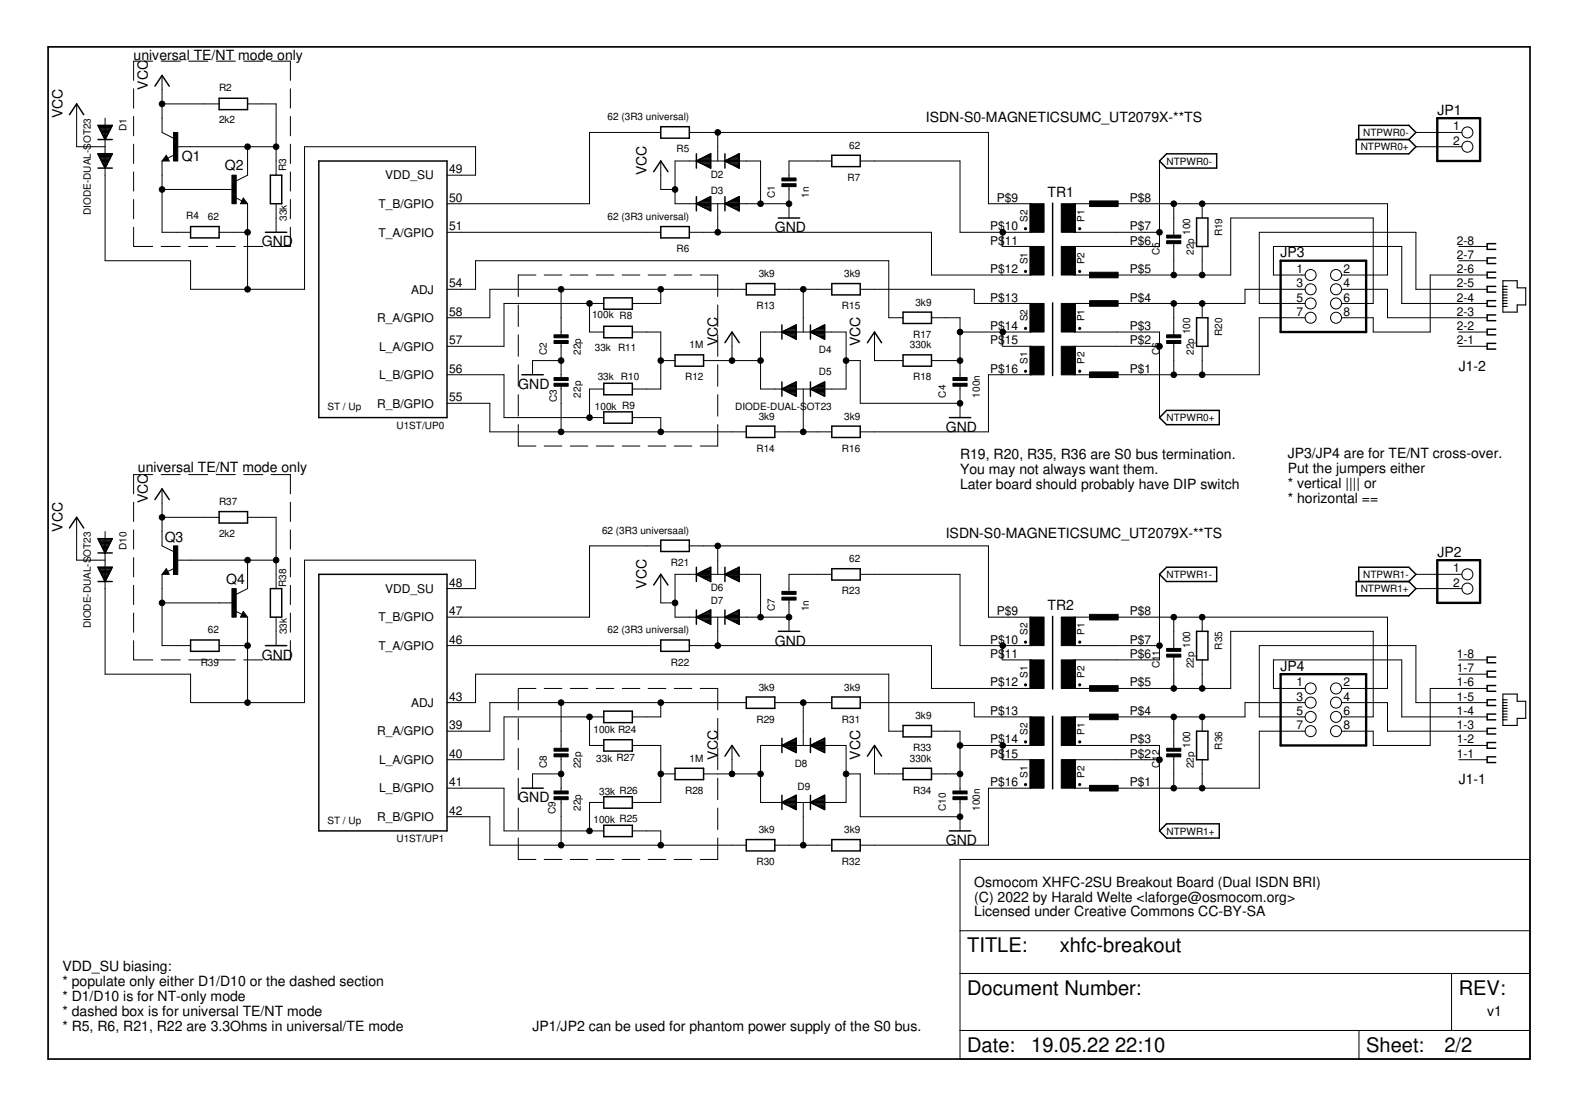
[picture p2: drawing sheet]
<svg xmlns="http://www.w3.org/2000/svg" width="297mm" height="210mm" viewBox="0 0 297 210" stroke-linecap="round" stroke-linejoin="round" font-family="sans-serif">
<defs><g id="words">
<g font-size="3.8">
<text x="182.2" y="179.2">TITLE:</text>
<text x="199.6" y="179.2">xhfc-breakout</text>
<text x="182.2" y="187.3">Document Number:</text>
<text x="274.8" y="187.3">REV:</text>
<text x="182.2" y="198">Date:</text>
<text x="194.2" y="198">19.05.22</text>
<text x="210" y="198">22:10</text>
<text x="257.3" y="198">Sheet:</text>
<text x="272.1" y="198">2/2</text>
</g>
<g font-size="2.6">
<text x="25.2" y="11.2">universal TE/NT mode only</text>
<text x="27.8" y="16.9" transform="rotate(-90 27.8 16.9)">VCC</text>
<text x="11.7" y="22.3" transform="rotate(-90 11.7 22.3)">VCC</text>
<text x="174.4" y="22.9">ISDN-S0-MAGNETICSUMC_UT2079X-**TS</text>
<text x="270.7" y="21.6">JP1</text>
<text x="34.2" y="30.3">Q1</text>
<text x="42.3" y="31.9">Q2</text>
<text x="121.8" y="33" transform="rotate(-90 121.8 33)">VCC</text>
<text x="197.3" y="37">TR1</text>
<text x="49.3" y="46.4">GND</text>
<text x="145.9" y="43.7">GND</text>
<text x="241.2" y="48.4">JP3</text>
<text x="135.2" y="65.2" transform="rotate(-90 135.2 65.2)">VCC</text>
<text x="162" y="65.2" transform="rotate(-90 162 65.2)">VCC</text>
<text x="274.8" y="69.8">J1-2</text>
<text x="97.6" y="73.2">GND</text>
<text x="178.1" y="81.3">GND</text>
<text x="26" y="88.8">universal TE/NT mode only</text>
<text x="180.8" y="86.4">R19, R20, R35, R36 are S0 bus termination.</text>
<text x="180.8" y="89.2">You may not always want them.</text>
<text x="242.6" y="86.3">JP3/JP4 are for TE/NT cross-over.</text>
<text x="242.6" y="89.1">Put the jumpers either</text>
<text x="27.8" y="94.7" transform="rotate(-90 27.8 94.7)">VCC</text>
<text x="180.8" y="92">Later board should probably have DIP switch</text>
<text x="242.6" y="91.9">* vertical |||| or</text>
<text x="242.6" y="94.7">* horizontal ==</text>
<text x="11.7" y="100.1" transform="rotate(-90 11.7 100.1)">VCC</text>
<text x="31" y="102">Q3</text>
<text x="178.1" y="101.3">ISDN-S0-MAGNETICSUMC_UT2079X-**TS</text>
<text x="270.7" y="104.8">JP2</text>
<text x="42.6" y="110">Q4</text>
<text x="121.8" y="110.8" transform="rotate(-90 121.8 110.8)">VCC</text>
<text x="197.3" y="114.8">TR2</text>
<text x="49.3" y="124.2">GND</text>
<text x="145.9" y="121.5">GND</text>
<text x="241.2" y="126.2">JP4</text>
<text x="135.2" y="143" transform="rotate(-90 135.2 143)">VCC</text>
<text x="162" y="143" transform="rotate(-90 162 143)">VCC</text>
<text x="274.8" y="147.6">J1-1</text>
<text x="97.6" y="151.1">GND</text>
<text x="178.1" y="159.1">GND</text>
<text x="183.5" y="166.9">Osmocom XHFC-2SU Breakout Board (Dual ISDN BRI)</text>
<text x="183.5" y="169.7">(C) 2022 by Harald Welte &lt;laforge@osmocom.org&gt;</text>
<text x="183.5" y="172.5">Licensed under Creative Commons CC-BY-SA</text>
<text x="11.7" y="182.7">VDD_SU biasing:</text>
<text x="11.7" y="185.6">* populate only either D1/D10 or the dashed section</text>
<text x="11.7" y="188.4">* D1/D10 is for NT-only mode</text>
<text x="11.7" y="191.2">* dashed box is for universal TE/NT mode</text>
<text x="280.1" y="191.3">v1</text>
<text x="11.7" y="194">* R5, R6, R21, R22 are 3.3Ohms in universal/TE mode</text>
<text x="100.3" y="194">JP1/JP2 can be used for phantom power supply of the S0 bus.</text>
</g>
<g font-size="2.3">
<text x="273.7" y="24.6">1</text>
<text x="273.7" y="27.2">2</text>
<text x="72.6" y="33.8">VDD_SU</text>
<text x="84.6" y="32.6">49</text>
<text x="71.3" y="39.2">T_B/GPIO</text>
<text x="84.6" y="38">50</text>
<text x="187.8" y="38">P$9</text>
<text x="212.8" y="38">P$8</text>
<text x="71.3" y="44.5">T_A/GPIO</text>
<text x="84.6" y="43.3">51</text>
<text x="186.5" y="46">P$</text>
<text x="186.5" y="43.3">P$10</text>
<text x="189.3" y="46">11</text>
<text x="212.8" y="43.3">P$7</text>
<text x="212.8" y="46">P$6</text>
<text x="274.4" y="46">2-8</text>
<text x="186.5" y="51.4">P$12</text>
<text x="212.8" y="51.4">P$5</text>
<text x="244.2" y="51.4">1</text>
<text x="253.1" y="51.4">2</text>
<text x="274.4" y="51.4">2-6</text>
<text x="274.4" y="48.7">2-7</text>
<text x="77.5" y="55.3">ADJ</text>
<text x="84.6" y="54.1">54</text>
<text x="84.6" y="59.4">58</text>
<text x="186.5" y="56.8">P$13</text>
<text x="212.8" y="56.8">P$4</text>
<text x="244.2" y="54.1">3</text>
<text x="244.2" y="56.8">5</text>
<text x="244.2" y="59.4">7</text>
<text x="253.1" y="54.1">4</text>
<text x="253.1" y="56.8">6</text>
<text x="253.1" y="59.4">8</text>
<text x="274.4" y="59.4">2-3</text>
<text x="274.4" y="56.8">2-4</text>
<text x="274.4" y="54.1">2-5</text>
<text x="71" y="60.6">R_A/GPIO</text>
<text x="71.4" y="66">L_A/GPIO</text>
<text x="84.6" y="64.8">57</text>
<text x="186.5" y="64.8">P$</text>
<text x="186.5" y="62.1">P$14</text>
<text x="189.3" y="64.8">15</text>
<text x="212.8" y="62.1">P$3</text>
<text x="212.8" y="64.8">P$2</text>
<text x="274.4" y="64.8">2-1</text>
<text x="274.4" y="62.1">2-2</text>
<text x="71.4" y="71.4">L_B/GPIO</text>
<text x="84.6" y="70.2">56</text>
<text x="186.5" y="70.2">P$16</text>
<text x="212.8" y="70.2">P$1</text>
<text x="71" y="76.7">R_B/GPIO</text>
<text x="84.6" y="75.5">55</text>
<text x="273.7" y="107.8">1</text>
<text x="72.6" y="111.6">VDD_SU</text>
<text x="84.6" y="110.4">48</text>
<text x="273.7" y="110.4">2</text>
<text x="71.3" y="117">T_B/GPIO</text>
<text x="84.6" y="115.8">47</text>
<text x="187.8" y="115.8">P$9</text>
<text x="212.8" y="115.8">P$8</text>
<text x="71.3" y="122.3">T_A/GPIO</text>
<text x="84.6" y="121.2">46</text>
<text x="186.5" y="123.9">P$</text>
<text x="186.5" y="121.2">P$10</text>
<text x="189.3" y="123.9">11</text>
<text x="212.8" y="121.2">P$7</text>
<text x="212.8" y="123.9">P$6</text>
<text x="274.4" y="123.9">1-8</text>
<text x="84.6" y="131.9">43</text>
<text x="186.5" y="129.2">P$12</text>
<text x="212.8" y="129.2">P$5</text>
<text x="244.2" y="129.2">1</text>
<text x="244.2" y="131.9">3</text>
<text x="253.1" y="129.2">2</text>
<text x="253.1" y="131.9">4</text>
<text x="274.4" y="131.9">1-5</text>
<text x="274.4" y="129.2">1-6</text>
<text x="274.4" y="126.5">1-7</text>
<text x="77.5" y="133.1">ADJ</text>
<text x="84.6" y="137.3">39</text>
<text x="186.5" y="134.6">P$13</text>
<text x="212.8" y="134.6">P$4</text>
<text x="244.2" y="134.6">5</text>
<text x="244.2" y="137.3">7</text>
<text x="253.1" y="134.6">6</text>
<text x="253.1" y="137.3">8</text>
<text x="274.4" y="137.3">1-3</text>
<text x="274.4" y="134.6">1-4</text>
<text x="71" y="138.4">R_A/GPIO</text>
<text x="71.4" y="143.8">L_A/GPIO</text>
<text x="84.6" y="142.6">40</text>
<text x="186.5" y="142.6">P$</text>
<text x="186.5" y="140">P$14</text>
<text x="189.3" y="142.6">15</text>
<text x="212.8" y="140">P$3</text>
<text x="212.8" y="142.6">P$2</text>
<text x="274.4" y="142.6">1-1</text>
<text x="274.4" y="140">1-2</text>
<text x="71.4" y="149.2">L_B/GPIO</text>
<text x="84.6" y="148">41</text>
<text x="186.5" y="148">P$16</text>
<text x="212.8" y="148">P$1</text>
<text x="71" y="154.6">R_B/GPIO</text>
<text x="84.6" y="153.4">42</text>
</g>
<g font-size="1.9">
<text x="41.3" y="17.2">R2</text>
<text x="41.3" y="23.2">2k2</text>
<text x="114.4" y="22.6">62 (3R3 universal)</text>
<text x="23.8" y="24.7" transform="rotate(-90 23.8 24.7)">D1</text>
<text x="127.4" y="28.7">R5</text>
<text x="159.9" y="28">62</text>
<text x="256.3" y="28.3">NTPWR0+</text>
<text x="256.8" y="25.6">NTPWR0-</text>
<text x="53.9" y="32.2" transform="rotate(-90 53.9 32.2)">R3</text>
<text x="133.9" y="33.5">D2</text>
<text x="159.6" y="34.1">R7</text>
<text x="219.7" y="31">NTPWR0-</text>
<text x="17.1" y="40.5" transform="rotate(-90 17.1 40.5)">DIODE-DUAL-SOT23</text>
<text x="35.1" y="41.3">R4</text>
<text x="39.2" y="41.4">62</text>
<text x="54" y="41.6" transform="rotate(-90 54 41.6)">33k</text>
<text x="114.4" y="41.4">62 (3R3 universal)</text>
<text x="133.9" y="36.5">D3</text>
<text x="145.9" y="37.3" transform="rotate(-90 145.9 37.3)">C1</text>
<text x="152.4" y="37.3" transform="rotate(-90 152.4 37.3)">1n</text>
<text x="193.6" y="41.7" transform="rotate(-90 193.6 41.7)">S2</text>
<text x="204.3" y="41.7" transform="rotate(-90 204.3 41.7)">P1</text>
<text x="127.4" y="47.5">R6</text>
<text x="224.2" y="44.2" transform="rotate(-90 224.2 44.2)">100</text>
<text x="230.2" y="44.5" transform="rotate(-90 230.2 44.5)">R19</text>
<text x="142.9" y="52.2">3k9</text>
<text x="159" y="52.2">3k9</text>
<text x="193.6" y="49.8" transform="rotate(-90 193.6 49.8)">S1</text>
<text x="204.3" y="49.8" transform="rotate(-90 204.3 49.8)">P2</text>
<text x="218.4" y="48" transform="rotate(-90 218.4 48)">C5</text>
<text x="224.8" y="48" transform="rotate(-90 224.8 48)">22p</text>
<text x="111.5" y="59.9">100k R8</text>
<text x="142.5" y="58.2">R13</text>
<text x="158.6" y="58.2">R15</text>
<text x="172.4" y="57.5">3k9</text>
<text x="116.4" y="66">R11</text>
<text x="129.9" y="65.6">1M</text>
<text x="171.4" y="65.6">330k</text>
<text x="172" y="63.6">R17</text>
<text x="193.6" y="60.5" transform="rotate(-90 193.6 60.5)">S2</text>
<text x="204.3" y="60.5" transform="rotate(-90 204.3 60.5)">P1</text>
<text x="224.2" y="63" transform="rotate(-90 224.2 63)">100</text>
<text x="230.2" y="63.3" transform="rotate(-90 230.2 63.3)">R20</text>
<text x="103" y="66.8" transform="rotate(-90 103 66.8)">C2</text>
<text x="109.4" y="66.8" transform="rotate(-90 109.4 66.8)">22p</text>
<text x="112" y="66.1">33k</text>
<text x="112.6" y="71.5">33k</text>
<text x="116.9" y="71.6">R10</text>
<text x="129.1" y="71.6">R12</text>
<text x="154.3" y="66.5">D4</text>
<text x="154.3" y="70.6">D5</text>
<text x="172" y="71.6">R18</text>
<text x="193.6" y="68.5" transform="rotate(-90 193.6 68.5)">S1</text>
<text x="204.3" y="68.5" transform="rotate(-90 204.3 68.5)">P2</text>
<text x="218.4" y="66.8" transform="rotate(-90 218.4 66.8)">C6</text>
<text x="224.8" y="66.8" transform="rotate(-90 224.8 66.8)">22p</text>
<text x="61.7" y="77.3">ST / Up</text>
<text x="104.9" y="75.7" transform="rotate(-90 104.9 75.7)">C3</text>
<text x="109.4" y="74.8" transform="rotate(-90 109.4 74.8)">22p</text>
<text x="112.1" y="77.1">100k R9</text>
<text x="138.5" y="77.3">DIODE-DUAL-SOT23</text>
<text x="178.1" y="74.8" transform="rotate(-90 178.1 74.8)">C4</text>
<text x="184.6" y="74.8" transform="rotate(-90 184.6 74.8)">100n</text>
<text x="74.7" y="80.7">U1ST/UP0</text>
<text x="142.9" y="79">3k9</text>
<text x="159" y="79">3k9</text>
<text x="219.7" y="79.3">NTPWR0+</text>
<text x="142.5" y="85">R14</text>
<text x="158.6" y="85">R16</text>
<text x="41.3" y="95">R37</text>
<text x="41.3" y="101">2k2</text>
<text x="113.4" y="100.5">62 (3R3 universaal)</text>
<text x="23.8" y="103.5" transform="rotate(-90 23.8 103.5)">D10</text>
<text x="126.4" y="106.5">R21</text>
<text x="159.9" y="105.8">62</text>
<text x="53.9" y="110.5" transform="rotate(-90 53.9 110.5)">R38</text>
<text x="133.9" y="111.3">D6</text>
<text x="133.9" y="113.8">D7</text>
<text x="158.6" y="111.9">R23</text>
<text x="219.7" y="108.8">NTPWR1-</text>
<text x="256.3" y="111.5">NTPWR1+</text>
<text x="256.8" y="108.8">NTPWR1-</text>
<text x="17.1" y="118.3" transform="rotate(-90 17.1 118.3)">DIODE-DUAL-SOT23</text>
<text x="39.2" y="119.3">62</text>
<text x="54" y="119.4" transform="rotate(-90 54 119.4)">33k</text>
<text x="114.4" y="119.3">62 (3R3 universal)</text>
<text x="145.9" y="115.1" transform="rotate(-90 145.9 115.1)">C7</text>
<text x="152.4" y="115.1" transform="rotate(-90 152.4 115.1)">1n</text>
<text x="193.6" y="119.5" transform="rotate(-90 193.6 119.5)">S2</text>
<text x="204.3" y="119.5" transform="rotate(-90 204.3 119.5)">P1</text>
<text x="37.8" y="125.3">R39</text>
<text x="126.4" y="125.3">R22</text>
<text x="218.4" y="125.8" transform="rotate(-90 218.4 125.8)">C11</text>
<text x="224.2" y="122" transform="rotate(-90 224.2 122)">100</text>
<text x="224.8" y="125.8" transform="rotate(-90 224.8 125.8)">22p</text>
<text x="230.2" y="122.3" transform="rotate(-90 230.2 122.3)">R35</text>
<text x="142.9" y="130">3k9</text>
<text x="159" y="130">3k9</text>
<text x="193.6" y="127.6" transform="rotate(-90 193.6 127.6)">S1</text>
<text x="204.3" y="127.6" transform="rotate(-90 204.3 127.6)">P2</text>
<text x="142.5" y="136">R29</text>
<text x="158.6" y="136">R31</text>
<text x="172.4" y="135.4">3k9</text>
<text x="111.8" y="138">100k R24</text>
<text x="112.3" y="143.4">33k R27</text>
<text x="129.9" y="143.4">1M</text>
<text x="171.4" y="143.4">330k</text>
<text x="172" y="141.4">R33</text>
<text x="193.6" y="138.3" transform="rotate(-90 193.6 138.3)">S2</text>
<text x="204.3" y="138.3" transform="rotate(-90 204.3 138.3)">P1</text>
<text x="224.2" y="140.8" transform="rotate(-90 224.2 140.8)">100</text>
<text x="230.2" y="141.1" transform="rotate(-90 230.2 141.1)">R36</text>
<text x="103" y="144.6" transform="rotate(-90 103 144.6)">C8</text>
<text x="109.4" y="144.6" transform="rotate(-90 109.4 144.6)">22p</text>
<text x="112.8" y="149.6">33k R26</text>
<text x="129.1" y="149.4">R28</text>
<text x="149.7" y="144.3">D8</text>
<text x="150.2" y="148.6">D9</text>
<text x="172" y="149.4">R34</text>
<text x="193.6" y="146.4" transform="rotate(-90 193.6 146.4)">S1</text>
<text x="204.3" y="146.4" transform="rotate(-90 204.3 146.4)">P2</text>
<text x="218.4" y="144.6" transform="rotate(-90 218.4 144.6)">C12</text>
<text x="224.8" y="144.6" transform="rotate(-90 224.8 144.6)">22p</text>
<text x="61.7" y="155.1">ST / Up</text>
<text x="104.6" y="153.2" transform="rotate(-90 104.6 153.2)">C9</text>
<text x="109.4" y="152.7" transform="rotate(-90 109.4 152.7)">22p</text>
<text x="111.8" y="154.9">100k R25</text>
<text x="178.1" y="152.7" transform="rotate(-90 178.1 152.7)">C10</text>
<text x="184.6" y="152.7" transform="rotate(-90 184.6 152.7)">100n</text>
<text x="74.7" y="158.6">U1ST/UP1</text>
<text x="142.9" y="156.8">3k9</text>
<text x="159" y="156.8">3k9</text>
<text x="219.7" y="157.1">NTPWR1+</text>
<text x="142.5" y="162.9">R30</text>
<text x="158.6" y="162.9">R32</text>
</g>
</g></defs>
<g fill="none" stroke="#000" stroke-width=".19">
<path d="M14.4 19.6v8h5.4M25.2 16.7v3.7M28.8 11.5h-3.6v3.6M30.4 11.5h3.6M30.5 14.2v10.7l2.2 1.1M30.5 19.6h10.8M35.5 11.5h3.6M40.7 11.5h3.6M45.9 11.5h3.6M46.6 19.6h5.4v13.4M51.1 11.5h3.6v3.6M54.7 16.7v3.7"/>
<path d="M19.8 22.2v26.9h16.1v5.4h21.5v-26.9h32.2v5.4h-5.4M25.2 21.9v3.7M25.2 27.2v3.6M25.2 32.4v3.6M25.2 37.6v3.6M30.5 30.3v13.4h5.4M30.5 35.7h13.4M31.3 29.2l.6 1.1h-1.4zM32.9 29.1l-1.3 .7M33.2 27.6h18.8M44.3 37.2l1.3 .6M45.8 37.3l.8 1.1h-1.3z"/>
<path d="M46.6 27.6v5.4l-2.1 1.1M46.6 38.4v16.1M52 38.4v5.3M54.7 21.9v3.7M54.7 27.2v3.6M54.7 32.4v3.6M54.7 37.6v3.6M124.5 24.9h-13.5v13.5h-26.8M124.5 30.3v5.4h2.6M129.8 24.9h56.4v13.5h8M135.2 24.9v5.4M135.2 38.4v5.3"/>
<path d="M143.3 38.4v-8.1h-16.2v8.1h21.5M148.6 34.9v6.1M156.7 30.3h-8.1v3.5M162 30.3h18.8v13.4h13.4M202.3 38.4h59v13.4h-8.6M218.4 30.3v16.1h-16.1M221.1 38.4v6.1M226.4 38.4v2.6M266.7 27.6h8.7M266.7 24.9h8.7M25.2 42.8v3.6h3.6M30.4 46.4h3.6"/>
<path d="M35.5 46.4h3.6M40.7 46.4h3.6M41.3 43.7h5.3M45.9 46.4h3.6M54.7 42.8v3.6h-3.6M84.2 43.7h40.3M84.2 54.5h5.4v-5.4h77.8v10.7h2.7M97.6 57.4v4M100.9 51.8h-3.3v4M102.5 51.8h3.3M105.7 54.5v8.8M107.4 51.8h3.3"/>
<path d="M111 57.1v5.4h2.7M112.3 51.8h3.3M113.7 57.1h-18.8v8.1h-10.7M117.2 51.8h3.3M122.1 51.8h3.3M124.5 54.5v2.6h-5.4M127 51.8h3.3M129.8 43.7h45.7v8.1h18.7M131.9 51.8h3.3v4M135.2 57.4v4M140.6 54.5h-48.3v5.3h-8.1M145.9 54.5h10.8"/>
<path d="M151.3 54.5v8M162 54.5h21.5v2.6h10.7M175.5 59.8h5.3v11.6M188.9 43.7v2.7h5.3M202.3 51.8h29.5v-10.8h26.9v16.1h-6M202.3 43.7h16.1M221.1 45.6v6.2M221.1 57.1v6.2M226.4 46.4v5.4M226.4 57.1v2.7M245.8 51.8h-5.9v-5.4h24.1v10.7h16.1M245.8 54.5h-11.3v2.6h-32.2"/>
<path d="M245.8 59.8h-8.6v10.7h-34.9M252.7 54.5h8.6v5.3h18.8M274.8 46.4h5.3M274.8 49.1h5.3M280.1 51.8h-10.7v10.7h-10.7v-2.7h-6M280.1 54.5h-13.4v-10.8h-29.5v13.4h8.6M84.2 70.5h10.7v8.1h18.8M84.2 75.9h8.1v5.4h48.3M97.6 63v4.1M97.6 68.7v4M97.6 74.3v4M97.6 79.9v4.1h3.3"/>
<path d="M105.7 64.4v7M105.7 72.4v8.9M105.7 67.9h-5.4v2.6M113.7 73.2h-2.7v5.4M119.1 62.5h5.4v10.7h-5.4M119.1 78.6h5.4v2.7M124.5 67.9h2.6M132.5 67.9h10.8M135.2 79.9v4.1h-3.3M135.2 63v4.1M135.2 68.7v4M135.2 74.3v4"/>
<path d="M137.9 62.5v5.4M143.3 62.5h16.1v10.7h-16.1zM151.3 73.2v8.1M159.4 67.9h2.6v8h18.8M164.7 62.5v5.4h5.4M175.5 67.9h5.3M180.8 72.4v6.2M180.8 62.5h13.4M188.9 62.5v2.7h5.3M194.2 70.5h-8v10.8h-24.2M202.3 65.2h16.1M202.3 62.5h16.1v16.1"/>
<path d="M221.1 64.4v6.1M226.4 65.2v5.3M274.8 65.2h5.3M274.8 62.5h5.3M14.4 97.4v8.1h5.4M25.2 94.6v3.6M25.2 99.8v3.6M28.8 89.3h-3.6v3.7M30.4 89.3h3.6M30.5 92v10.8l2.2 1M30.5 97.4h10.8M35.5 89.3h3.6"/>
<path d="M40.7 89.3h3.6M45.9 89.3h3.6M46.6 97.4h5.4v13.4M51.1 89.3h3.6v3.7M54.7 94.6v3.6M54.7 99.8v3.6M102.5 84h3.3M107.4 84h3.3M112.3 84h3.3M117.2 84h3.3M122.1 84h3.3M127 84h3.3"/>
<path d="M145.9 81.3h10.8M19.8 100.1v26.8h16.1v5.4h21.5v-26.8h32.2v5.3h-5.4M25.2 105v3.6M25.2 110.2v3.6M25.2 115.4v3.6M30.5 108.1v13.4h5.4M30.5 113.5h13.4M31.3 107.1l.6 1h-1.4zM32.9 107l-1.3 .6M33.2 105.5h18.8M44.3 115l1.3 .7M45.8 115.1l.8 1.1h-1.3z"/>
<path d="M46.6 105.5v5.3l-2.1 1.1M46.6 116.2v16.1M52 116.2v5.3M54.7 105v3.6M54.7 110.2v3.6M54.7 115.4v3.6M124.5 102.8h-13.5v13.4h-26.8M124.5 108.1v5.4h2.6M129.8 102.8h56.4v13.4h8M135.2 102.8v5.3M135.2 116.2v5.3M143.3 116.2v-8.1h-16.2v8.1h21.5"/>
<path d="M148.6 112.7v6.2M156.7 108.1h-8.1v3.5M162 108.1h18.8v13.4h13.4M202.3 116.2h59v13.4h-8.6M218.4 108.1v16.1h-16.1M221.1 116.2v6.1M226.4 116.2v2.7M266.7 110.8h8.7M266.7 108.1h8.7M25.2 120.6v3.6h3.6M30.4 124.2h3.6M35.5 124.2h3.6"/>
<path d="M40.7 124.2h3.6M41.3 121.5h5.3M45.9 124.2h3.6M54.7 120.6v3.6h-3.6M84.2 121.5h40.3M84.2 132.3h5.4v-5.4h77.8v10.7h2.7M97.6 135.2v4.1M100.9 129.6h-3.3v4M102.5 129.6h3.3M105.7 132.3v8.8M107.4 129.6h3.3M111 135v5.3h2.7"/>
<path d="M112.3 129.6h3.3M113.7 135h-18.8v8h-10.7M117.2 129.6h3.3M122.1 129.6h3.3M124.5 132.3v2.7h-5.4M127 129.6h3.3M129.8 121.5h45.7v8.1h18.7M131.9 129.6h3.3v4M135.2 135.2v4.1M140.6 132.3h-48.3v5.3h-8.1M145.9 132.3h10.8M151.3 132.3v8"/>
<path d="M162 132.3h21.5v2.7h10.7M175.5 137.6h5.3v11.6M188.9 121.5v2.7h5.3M202.3 129.6h29.5v-10.7h26.9v16.1h-6M202.3 121.5h16.1M221.1 123.4v6.2M221.1 135v6.1M226.4 124.2v5.4M226.4 135v2.6M245.8 129.6h-5.9v-5.4h24.1v10.8h16.1M245.8 132.3h-11.3v2.7h-32.2M245.8 137.6h-8.6v10.8h-34.9"/>
<path d="M252.7 132.3h8.6v5.3h18.8M274.8 124.2h5.3M274.8 126.9h5.3M280.1 129.6h-10.7v10.7h-10.7v-2.7h-6M280.1 132.3h-13.4v-10.8h-29.5v13.5h8.6M84.2 148.4h10.7v8h18.8M84.2 153.8h8.1v5.3h48.3M97.6 140.9v4M97.6 146.5v4M97.6 152.1v4.1M97.6 157.8v4h3.3M105.7 142.2v7"/>
<path d="M105.7 150.3v8.8M105.7 145.7h-5.4v2.7M113.7 151.1h-2.7v5.3M119.1 140.3h5.4v10.8h-5.4M119.1 156.4h5.4v2.7M124.5 145.7h2.6M132.5 145.7h10.8M135.2 140.9v4M135.2 146.5v4M135.2 152.1v4.1M135.2 157.8v4h-3.3M137.9 140.3v5.4"/>
<path d="M143.3 140.3h16.1v10.8h-16.1zM145.9 159.1h10.8M151.3 151.1v8M159.4 145.7h2.6v8.1h18.8M164.7 140.3v5.4h5.4M175.5 145.7h5.3M180.8 150.3v6.1M180.8 140.3h13.4M188.9 140.3v2.7h5.3M194.2 148.4h-8v10.7h-24.2M202.3 143h16.1M202.3 140.3h16.1v16.1"/>
<path d="M221.1 142.2v6.2M226.4 143v5.4M274.8 143h5.3M274.8 140.3h5.3M102.5 161.8h3.3M107.4 161.8h3.3M112.3 161.8h3.3M117.2 161.8h3.3M122.1 161.8h3.3M127 161.8h3.3M180.8 161.8h107.4v37.6h-107.4zM180.8 175.2h107.4"/>
<path d="M180.8 183.3h107.4M180.8 194h107.4M256 194v5.4M273.4 183.3v10.7"/>
<circle cx="276.4" cy="24.9" r="1.04"/>
<circle cx="276.4" cy="27.6" r="1.04"/>
<circle cx="246.9" cy="59.8" r="1.04"/>
<circle cx="246.9" cy="57.1" r="1.04"/>
<circle cx="246.9" cy="51.8" r="1.04"/>
<circle cx="246.9" cy="54.5" r="1.04"/>
<circle cx="251.7" cy="51.8" r="1.04"/>
<circle cx="251.7" cy="59.8" r="1.04"/>
<circle cx="251.7" cy="57.1" r="1.04"/>
<circle cx="251.7" cy="54.5" r="1.04"/>
<circle cx="276.4" cy="110.8" r="1.04"/>
<circle cx="276.4" cy="108.1" r="1.04"/>
<circle cx="246.9" cy="135" r="1.04"/>
<circle cx="246.9" cy="129.6" r="1.04"/>
<circle cx="246.9" cy="132.3" r="1.04"/>
<circle cx="246.9" cy="137.6" r="1.04"/>
<circle cx="251.7" cy="137.6" r="1.04"/>
<circle cx="251.7" cy="132.3" r="1.04"/>
<circle cx="251.7" cy="135" r="1.04"/>
<circle cx="251.7" cy="129.6" r="1.04"/>
</g>
<g fill="none" stroke="#000" stroke-width=".28">
<path d="M29.2 16.2l1.3-2 1.4 2M41.3 18.5h5.3v2.1h-5.3zM13.1 21.6l1.3-2 1.4 2M18.5 29h2.6l-1.3 2.6zM18.5 31.6h2.6M18.5 26.3h2.6M18.5 23.6h2.6l-1.3 2.7zM18.5 29h2.6M18.6 23.8h2.4M18.6 29.3h2.4M18.7 24h2.2M18.7 29.5h2.2"/>
<path d="M18.8 24.3h2M18.8 29.7h2M18.9 24.5h1.8M18.9 30h1.7M19 24.7h1.6M19.1 30.2h1.4M19.2 25h1.2M19.2 30.4h1.2M19.3 25.2h1M19.3 30.7h1M19.4 25.5h.8M19.4 30.9h.8"/>
<path d="M19.5 25.7h.6M19.5 31.1h.5M19.6 25.9h.4M19.7 31.4h.2M19.7 26.2h.2M19.8 31.6h.1M31.3 29.8l-.1 .2h.4l-.3-.5-.5 .7h.8M45.8 37.8l.2 .3h-.4l.2-.6 .6 .7h-.8M50.9 33h2.2v5.4h-2.2zM60 30.3h24.2v48.3h-24.2zM123.1 32.3l1.4-2 1.3 2M124.5 23.9h5.3v2.1h-5.3z"/>
<path d="M131.2 29v2.6M131.2 37v2.7M131.2 30.3l2.7-1.3v2.6zM131.2 38.4l2.7-1.4v2.7zM131.4 30.2h2.5M131.4 38.2h2.5M131.4 38.5h2.5M131.4 30.4h2.5M131.9 30h2M131.9 30.7h2M131.9 38.7h2M131.9 38h2"/>
<path d="M132.4 29.7h1.5M132.4 38.9h1.5M132.4 37.8h1.5M132.4 30.9h1.5M132.8 29.5h1.1M132.8 39.2h1.1M132.8 37.5h1.1M132.8 31.1h1.1M133.3 29.3h.6M133.3 31.4h.6M133.3 39.4h.6M133.3 37.3h.6"/>
<path d="M133.8 29h.1M133.8 39.6h.1M133.8 37h.1M133.8 31.6h.1M136.5 29v2.6M136.5 37v2.7M136.5 30.3l2.7-1.3v2.6zM136.5 38.4l2.7-1.4v2.7zM136.8 30.2h2.4M136.8 38.2h2.4M136.8 30.4h2.4M136.8 38.5h2.4"/>
<path d="M137.2 30h2M137.2 38.7h2M137.2 38h2M137.3 30.7h1.9M137.7 29.7h1.5M137.7 30.9h1.5M137.7 38.9h1.5M137.7 37.8h1.5M138.2 29.5h1M138.2 39.2h1M138.2 37.5h1M138.2 31.1h1"/>
<path d="M138.7 29.3h.5M138.7 39.4h.5M138.7 37.3h.5M138.7 31.4h.5M139.1 29h.1M139.1 31.6h.1M139.1 39.6h.1M139.1 37h.1M156.7 29.2h5.3v2.2h-5.3zM198.3 38.2v13.7M219.7 29h9.5v2.6h-9.5l-1.3-1.3zM255.5 26.3h9.9l1.3 1.3-1.3 1.4h-9.9z"/>
<path d="M255.9 26.3v-2.7h9.5l1.3 1.3-1.3 1.4M35.9 42.7h5.4v2.1h-5.4zM50 43.7h4M113.7 56.1h5.4v2.1h-5.4zM124.5 42.7h5.3v2.1h-5.3zM140.6 53.4h5.3v2.1h-5.3zM146.6 41h4M156.7 53.4h5.3v2.1h-5.3zM170.1 58.8h5.4v2.1h-5.4zM198.3 57v13.7M225.4 41h2.1v5.4h-2.1zM225.4 59.8h2.1v5.4h-2.1z"/>
<path d="M281.7 45.9h-1.6v1h1.6M281.7 48.6h-1.6v1h1.6M281.7 51.2h-1.6v1.1h1.6M281.7 53.9h-1.6v1.1h1.6M281.7 56.6h-1.6v1.1h1.6M281.7 59.3h-1.6v1.1h1.6M98.3 70.5h4M113.7 61.4h5.4v2.2h-5.4zM113.7 72.2h5.4v2.1h-5.4zM113.7 77.5h5.4v2.2h-5.4zM127.1 66.8h5.4v2.1h-5.4zM136.5 64.5l1.4-2 1.3 2"/>
<path d="M147.3 61.2v2.6M147.3 71.9v2.7M147.3 62.5l2.7-1.3v2.6zM147.3 73.2l2.7-1.3v2.7zM147.3 73.3h2.7M147.5 62.6h2.5M147.6 62.4h2.4M147.7 73h2.3M147.8 73.5h2.2M148 62.8h2M148 62.1h2M148.2 72.8h1.8"/>
<path d="M148.3 73.7h1.7M148.4 63.1h1.6M148.5 61.9h1.5M148.7 72.5h1.3M148.7 74h1.3M148.9 63.3h1.1M149 61.7h1M149.1 72.3h.9M149.2 74.2h.8M149.4 63.5h.6M149.4 61.4h.6M149.6 72.1h.4"/>
<path d="M149.7 74.4h.3M149.8 63.8h.2M149.9 61.2h.1M152.7 61.2v2.6M152.7 71.9v2.7M152.7 62.5l2.6-1.3v2.6zM152.7 73.2l2.6-1.3v2.7zM152.7 73.3h2.6M152.8 62.6h2.5M152.9 62.4h2.4M153.1 73h2.2M153.1 73.5h2.2"/>
<path d="M153.3 62.8h2M153.4 62.1h1.9M153.6 72.8h1.7M153.6 73.7h1.7M153.8 63.1h1.5M153.9 61.9h1.4M154 72.5h1.3M154.1 74h1.2M154.3 63.3h1M154.3 61.7h1M154.5 72.3h.8M154.6 74.2h.7"/>
<path d="M154.7 63.5h.6M154.8 61.4h.5M155 72.1h.3M155 74.4h.3M155.2 63.8h.1M155.3 61.2h.1M163.4 64.5l1.3-2 1.4 2M170.1 66.8h5.4v2.1h-5.4zM178.8 78.6h4M219.7 77.3h10v2.6h-10l-1.3-1.3zM281.7 62h-1.6v1h1.6M281.7 64.6h-1.6v1.1h1.6"/>
<path d="M13.1 99.4l1.3-2 1.4 2M29.2 94l1.3-2 1.4 2M41.3 96.3h5.3v2.2h-5.3zM140.6 80.2h5.3v2.2h-5.3zM156.7 80.2h5.3v2.2h-5.3zM18.5 106.8h2.6l-1.3 2.7zM18.5 109.5h2.6M18.5 104.1h2.6M18.5 101.4h2.6l-1.3 2.7zM18.5 106.8h2.6M18.6 101.6h2.4M18.6 107.1h2.4"/>
<path d="M18.7 101.9h2.2M18.7 107.3h2.2M18.8 102.1h2M18.8 107.6h1.9M18.9 102.4h1.8M19 107.8h1.6M19 102.6h1.6M19.1 108h1.4M19.2 102.8h1.2M19.2 108.3h1.2M19.3 103.1h1M19.3 108.5h1"/>
<path d="M19.4 103.3h.8M19.4 108.8h.8M19.5 103.5h.6M19.6 109h.4M19.6 103.8h.4M19.7 109.2h.2M19.7 104h.1M19.8 109.5h.1M31.3 107.6l-.1 .3h.4l-.3-.6-.5 .7h.8M45.8 115.6l.2 .3h-.4l.2-.5 .6 .6h-.8M50.9 110.8h2.2v5.4h-2.2zM60 108.1h24.2v48.3h-24.2z"/>
<path d="M123.1 110.1l1.4-2 1.3 2M124.5 101.7h5.3v2.1h-5.3zM131.2 106.8v2.7M131.2 114.8v2.7M131.2 108.1l2.7-1.3v2.7zM131.2 116.2l2.7-1.4v2.7zM131.4 108h2.5M131.4 116.1h2.5M131.4 116.3h2.5M131.5 108.3h2.4M131.8 107.8h2.1M131.8 115.8h2.1"/>
<path d="M131.9 108.5h2M131.9 116.5h2M132.3 107.6h1.6M132.3 115.6h1.6M132.4 116.8h1.5M132.4 108.8h1.5M132.8 107.3h1.1M132.8 115.4h1.1M132.9 117h1M132.9 109h1M133.2 107.1h.7M133.3 115.1h.6"/>
<path d="M133.3 109.2h.6M133.3 117.3h.6M133.7 106.8h.2M133.7 114.9h.2M133.8 117.5h.1M133.8 109.5h.1M136.5 106.8v2.7M136.5 114.8v2.7M136.5 108.1l2.7-1.3v2.7zM136.5 116.2l2.7-1.4v2.7zM136.7 108h2.5M136.7 116.1h2.5"/>
<path d="M136.8 116.3h2.4M136.8 108.3h2.4M137.2 107.8h2M137.2 115.8h2M137.3 116.5h1.9M137.3 108.5h1.9M137.7 107.6h1.5M137.7 115.6h1.5M137.8 108.8h1.4M137.8 116.8h1.4M138.1 107.3h1.1M138.2 115.4h1"/>
<path d="M138.2 117h1M138.3 109h.9M138.6 107.1h.6M138.6 115.1h.6M138.7 117.3h.5M138.7 109.2h.5M139.1 106.8h.1M139.1 114.9h.1M139.2 109.5h.1M139.2 117.5h.1M146.6 118.9h4M156.7 107.1h5.3v2.1h-5.3z"/>
<path d="M198.3 116v13.7M218.4 108.1l1.3-1.3h9.5v2.7h-9.5zM225.4 118.9h2.1v5.3h-2.1zM255.5 109.5h9.9l1.3 1.3-1.3 1.4h-9.9zM255.9 109.5v-2.7h9.5l1.3 1.3-1.3 1.4M35.9 120.5h5.4v2.1h-5.4zM50 121.5h4M113.7 133.9h5.4v2.1h-5.4zM113.7 139.3h5.4v2.1h-5.4zM124.5 120.5h5.3v2.1h-5.3zM140.6 131.2h5.3v2.1h-5.3zM147.3 139v2.7"/>
<path d="M148 140h2M148.4 139.7h1.6M148.9 139.5h1.1M149.4 139.3h.6M149.9 139h.1M152.7 139v2.7M153.4 140h1.9M153.8 139.7h1.5M154.3 139.5h1M154.8 139.3h.5M155.2 139h.1M156.7 131.2h5.3v2.1h-5.3z"/>
<path d="M170.1 136.6h5.4v2.1h-5.4zM198.3 134.8v13.7M225.4 137.6h2.1v5.4h-2.1zM281.7 123.7h-1.6v1.1h1.6M281.7 126.4h-1.6v1h1.6M281.7 129.1h-1.6v1h1.6M281.7 131.7h-1.6v1.1h1.6M281.7 134.4h-1.6v1.1h1.6M281.7 137.1h-1.6v1.1h1.6M281.7 139.8h-1.6v1.1h1.6M98.3 148.4h4M113.7 150h5.4v2.1h-5.4z"/>
<path d="M113.7 155.4h5.4v2.1h-5.4zM127.1 144.6h5.4v2.2h-5.4zM136.5 142.3l1.4-2 1.3 2M140.6 158.1h5.3v2.1h-5.3zM147.3 149.7v2.7M147.3 140.3l2.7-1.3v2.7zM147.3 151.1l2.7-1.4v2.7zM147.3 151.1h2.7M147.5 140.5h2.5M147.5 140.2h2.5M147.7 150.9h2.3M147.8 151.3h2.2"/>
<path d="M148 140.7h2M148.1 150.6h1.9M148.3 151.6h1.7M148.5 140.9h1.5M148.6 150.4h1.4M148.8 151.8h1.2M148.9 141.2h1.1M149.1 150.2h.9M149.2 152h.8M149.4 141.4h.6M149.6 149.9h.4M149.7 152.3h.3"/>
<path d="M149.9 141.6h.1M152.7 149.7v2.7M152.7 140.3l2.6-1.3v2.7zM152.7 151.1l2.6-1.4v2.7zM152.7 151.1h2.6M152.9 140.2h2.4M152.9 140.5h2.4M153.1 150.9h2.2M153.2 151.3h2.1M153.4 140.7h1.9M153.5 150.6h1.8M153.7 151.6h1.6"/>
<path d="M153.8 140.9h1.5M154 150.4h1.3M154.1 151.8h1.2M154.3 141.2h1M154.5 150.2h.8M154.6 152h.7M154.8 141.4h.5M154.9 149.9h.4M155.1 152.3h.2M155.3 141.6h.1M156.7 158.1h5.3v2.1h-5.3zM163.4 142.3l1.3-2 1.4 2"/>
<path d="M170.1 144.6h5.4v2.2h-5.4zM178.8 156.4h4M218.4 156.4l1.3-1.3h10v2.7h-10zM281.7 142.5h-1.6v1.1h1.6"/>
</g>
<path d="M9.1 8.8h279.1v190.6h-279.1z" fill="none" stroke="#000" stroke-width=".32"/>
<g fill="#000" stroke="#000" stroke-width=".19">
<path d="M32.7 24.9h.8v5.4h-.8zM43.7 33h.8v5.4h-.8zM147.3 33.5h2.6v.6h-2.6zM147.3 34.6h2.6v.5h-2.6zM194 38.4h2.7v5.3h-2.7zM199.9 38.4h2.7v5.3h-2.7zM205.2 37.8h5.4v1.1h-5.4zM194 57.1h2.7v5.4h-2.7zM194 46.4h2.7v5.4h-2.7zM199.9 57.1h2.7v5.4h-2.7zM199.9 46.4h2.7v5.4h-2.7zM205.2 56.6h5.4v1.1h-5.4z"/>
<path d="M205.2 51.2h5.4v1.1h-5.4zM219.8 44.3h2.6v.5h-2.6zM219.8 45.3h2.6v.6h-2.6zM104.4 63h2.6v.6h-2.6zM104.4 64.1h2.6v.6h-2.6zM104.4 71.1h2.6v.5h-2.6zM104.4 72.2h2.6v.5h-2.6zM179.5 71.1h2.7v.5h-2.7zM179.5 72.2h2.7v.5h-2.7zM194 65.2h2.7v5.4h-2.7zM199.9 65.2h2.7v5.4h-2.7zM205.2 70h5.4v1.1h-5.4z"/>
<path d="M219.8 63h2.6v.6h-2.6zM219.8 64.1h2.6v.6h-2.6zM32.7 102.8h.8v5.3h-.8zM43.7 110.8h.8v5.4h-.8zM147.3 111.3h2.6v.6h-2.6zM147.3 112.4h2.6v.6h-2.6zM194 116.2h2.7v5.3h-2.7zM199.9 116.2h2.7v5.3h-2.7zM205.2 115.7h5.4v1h-5.4zM194 135h2.7v5.3h-2.7zM194 124.2h2.7v5.4h-2.7zM199.9 135h2.7v5.3h-2.7z"/>
<path d="M199.9 124.2h2.7v5.4h-2.7zM205.2 134.4h5.4v1.1h-5.4zM205.2 129.1h5.4v1h-5.4zM219.8 122.1h2.6v.5h-2.6zM219.8 123.1h2.6v.6h-2.6zM104.4 140.9h2.6v.5h-2.6zM104.4 141.9h2.6v.6h-2.6zM104.4 148.9h2.6v.6h-2.6zM104.4 150h2.6v.5h-2.6zM179.5 148.9h2.7v.6h-2.7zM179.5 150h2.7v.5h-2.7zM194 143h2.7v5.4h-2.7z"/>
<path d="M199.9 143h2.7v5.4h-2.7zM205.2 147.8h5.4v1.1h-5.4zM219.8 140.9h2.6v.5h-2.6zM219.8 141.9h2.6v.6h-2.6z"/>
</g>
<g fill="none" stroke="#000" stroke-width=".34">
<circle cx="193.2" cy="43.1" r=".13"/>
<circle cx="193.2" cy="51.1" r=".13"/>
<circle cx="203.4" cy="43.1" r=".13"/>
<circle cx="203.4" cy="51.1" r=".13"/>
<circle cx="193.2" cy="61.8" r=".13"/>
<circle cx="193.2" cy="69.9" r=".13"/>
<circle cx="203.4" cy="61.8" r=".13"/>
<circle cx="203.4" cy="69.9" r=".13"/>
<circle cx="193.2" cy="120.9" r=".13"/>
<circle cx="193.2" cy="128.9" r=".13"/>
<circle cx="193.2" cy="139.7" r=".13"/>
<circle cx="203.4" cy="139.7" r=".13"/>
<circle cx="203.4" cy="128.9" r=".13"/>
<circle cx="203.4" cy="120.9" r=".13"/>
<circle cx="193.2" cy="147.7" r=".13"/>
<circle cx="203.4" cy="147.7" r=".13"/>
</g>
<g fill="none" stroke="#000" stroke-width=".21">
<path d="M283.1 52.9h2.7v1.3h1.6v3.2h-1.6v1.4h-2.7zM283.1 57.7h.8M283.1 57.1h.8M283.1 56.6h.8M283.1 56.1h.8M283.1 55.5h.8M283.1 55h.8M283.1 54.5h.8M283.1 53.9h.8M283.1 130.7h2.7v1.3h1.6v3.2h-1.6v1.4h-2.7zM283.1 135.5h.8M283.1 135h.8"/>
<path d="M283.1 134.4h.8M283.1 133.9h.8M283.1 133.3h.8M283.1 132.8h.8M283.1 132.3h.8M283.1 131.7h.8"/>
</g>
<path d="M270.7 22.2h8.1v8.1h-8.1zM241.2 49.1h16.1v13.4h-16.1zM270.7 105.5h8.1v8h-8.1zM241.2 126.9h16.1v13.4h-16.1z" fill="none" stroke="#000" stroke-width=".44"/>
<g fill="#000" stroke="#000" stroke-width=".19">
<circle cx="30.5" cy="19.6" r=".53"/>
<circle cx="30.5" cy="35.7" r=".53"/>
<circle cx="46.6" cy="27.6" r=".53"/>
<circle cx="52" cy="27.6" r=".53"/>
<circle cx="127.1" cy="35.7" r=".53"/>
<circle cx="135.2" cy="24.9" r=".53"/>
<circle cx="143.3" cy="38.4" r=".53"/>
<circle cx="148.6" cy="38.4" r=".53"/>
<circle cx="221.1" cy="38.4" r=".53"/>
<circle cx="226.4" cy="38.4" r=".53"/>
<circle cx="46.6" cy="43.7" r=".53"/>
<circle cx="46.6" cy="54.5" r=".53"/>
<circle cx="105.7" cy="54.5" r=".53"/>
<circle cx="111" cy="57.1" r=".53"/>
<circle cx="124.5" cy="54.5" r=".53"/>
<circle cx="135.2" cy="43.7" r=".53"/>
<circle cx="151.3" cy="54.5" r=".53"/>
<circle cx="188.9" cy="43.7" r=".53"/>
<circle cx="218.4" cy="43.7" r=".53"/>
<circle cx="221.1" cy="57.1" r=".53"/>
<circle cx="221.1" cy="51.8" r=".53"/>
<circle cx="226.4" cy="57.1" r=".53"/>
<circle cx="226.4" cy="51.8" r=".53"/>
<circle cx="105.7" cy="67.9" r=".53"/>
<circle cx="111" cy="78.6" r=".53"/>
<circle cx="124.5" cy="67.9" r=".53"/>
<circle cx="137.9" cy="67.9" r=".53"/>
<circle cx="143.3" cy="67.9" r=".53"/>
<circle cx="159.4" cy="67.9" r=".53"/>
<circle cx="180.8" cy="62.5" r=".53"/>
<circle cx="180.8" cy="67.9" r=".53"/>
<circle cx="180.8" cy="75.9" r=".53"/>
<circle cx="188.9" cy="62.5" r=".53"/>
<circle cx="218.4" cy="65.2" r=".53"/>
<circle cx="221.1" cy="70.5" r=".53"/>
<circle cx="226.4" cy="70.5" r=".53"/>
<circle cx="30.5" cy="97.4" r=".53"/>
<circle cx="105.7" cy="81.3" r=".53"/>
<circle cx="124.5" cy="81.3" r=".53"/>
<circle cx="151.3" cy="81.3" r=".53"/>
<circle cx="30.5" cy="113.5" r=".53"/>
<circle cx="46.6" cy="105.5" r=".53"/>
<circle cx="52" cy="105.5" r=".53"/>
<circle cx="127.1" cy="113.5" r=".53"/>
<circle cx="135.2" cy="102.8" r=".53"/>
<circle cx="143.3" cy="116.2" r=".53"/>
<circle cx="148.6" cy="116.2" r=".53"/>
<circle cx="221.1" cy="116.2" r=".53"/>
<circle cx="226.4" cy="116.2" r=".53"/>
<circle cx="46.6" cy="121.5" r=".53"/>
<circle cx="46.6" cy="132.3" r=".53"/>
<circle cx="105.7" cy="132.3" r=".53"/>
<circle cx="111" cy="135" r=".53"/>
<circle cx="124.5" cy="132.3" r=".53"/>
<circle cx="135.2" cy="121.5" r=".53"/>
<circle cx="151.3" cy="132.3" r=".53"/>
<circle cx="188.9" cy="121.5" r=".53"/>
<circle cx="218.4" cy="121.5" r=".53"/>
<circle cx="221.1" cy="135" r=".53"/>
<circle cx="221.1" cy="129.6" r=".53"/>
<circle cx="226.4" cy="135" r=".53"/>
<circle cx="226.4" cy="129.6" r=".53"/>
<circle cx="105.7" cy="145.7" r=".53"/>
<circle cx="105.7" cy="159.1" r=".53"/>
<circle cx="111" cy="156.4" r=".53"/>
<circle cx="124.5" cy="145.7" r=".53"/>
<circle cx="124.5" cy="159.1" r=".53"/>
<circle cx="137.9" cy="145.7" r=".53"/>
<circle cx="143.3" cy="145.7" r=".53"/>
<circle cx="151.3" cy="159.1" r=".53"/>
<circle cx="159.4" cy="145.7" r=".53"/>
<circle cx="180.8" cy="140.3" r=".53"/>
<circle cx="180.8" cy="153.8" r=".53"/>
<circle cx="180.8" cy="145.7" r=".53"/>
<circle cx="188.9" cy="140.3" r=".53"/>
<circle cx="218.4" cy="143" r=".53"/>
<circle cx="221.1" cy="148.4" r=".53"/>
<circle cx="226.4" cy="148.4" r=".53"/>
</g>
<use href="#words"/>
</svg>
